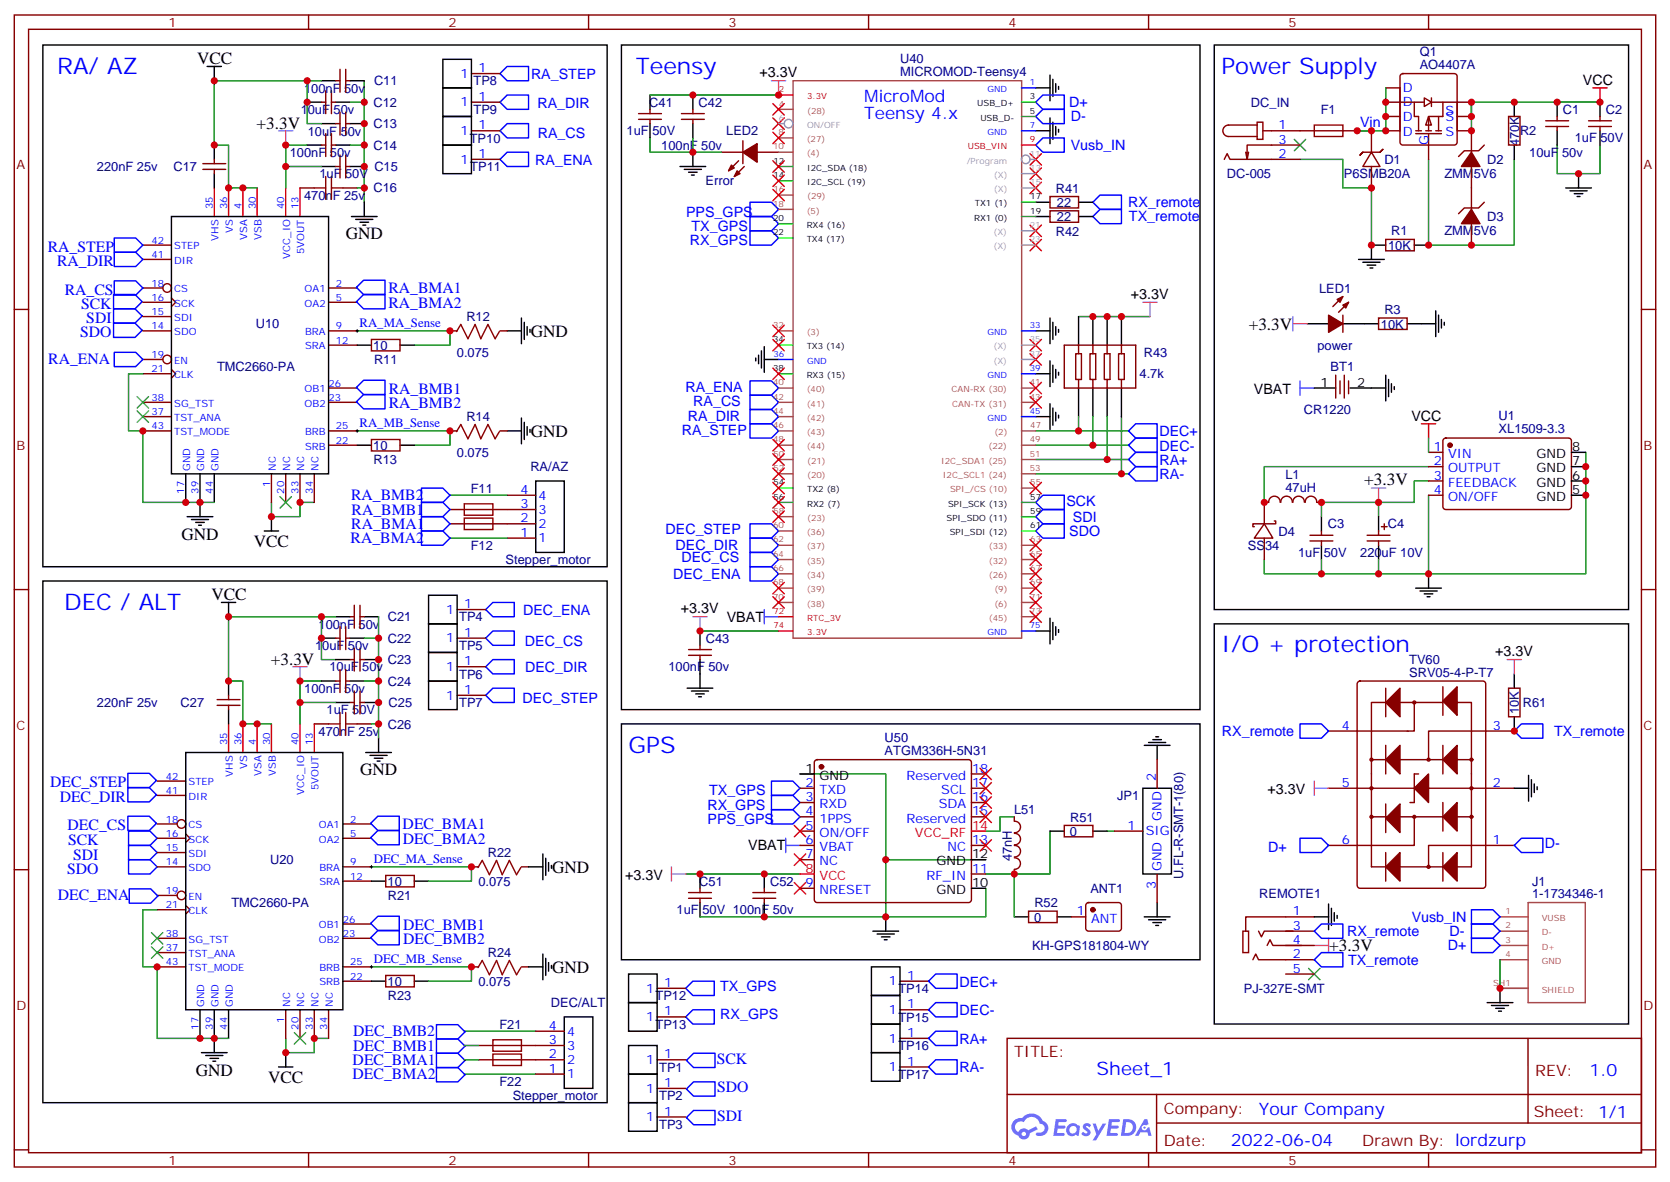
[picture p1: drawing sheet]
<svg xmlns="http://www.w3.org/2000/svg" width="412mm" height="292mm" viewBox="0 0 412 292" stroke-linecap="round" stroke-linejoin="round" font-family="sans-serif">
<defs><g id="words">
<g font-size="5.6" fill="#00f">
<text x="14.1" y="18.2">RA/ AZ</text>
<text x="157" y="18.2">Teensy</text>
<text x="301.6" y="18.2">Power Supply</text>
<text x="15.9" y="150.5">DEC / ALT</text>
<text x="301.6" y="161">I/O + protection</text>
<text x="155.2" y="185.7">GPS</text>
</g>
<text font-size="4.6" fill="#00f" x="270.8" y="265.3">Sheet_1</text>
<g font-size="4.2">
<text x="48.7" y="15.7">VCC</text>
<text x="63.4" y="31.9">+3.3V</text>
<text x="85.4" y="59.1">GND</text>
<text x="131.1" y="83.1">GND</text>
<text x="308.4" y="81.3">+3.3V</text>
<text x="131.1" y="107.8">GND</text>
<text x="336.9" y="119.8">+3.3V</text>
<text x="44.8" y="133.2">GND</text>
<text x="62.7" y="135">VCC</text>
<text x="52.2" y="148">VCC</text>
<text x="66.9" y="164.2">+3.3V</text>
<text x="88.9" y="191.4">GND</text>
<text x="136.3" y="215.4">GND</text>
<text x="328.3" y="234.8">+3.3V</text>
<text x="136.3" y="240">GND</text>
<text x="48.3" y="265.5">GND</text>
<text x="66.2" y="267.3">VCC</text>
</g>
<g font-size="4.2" fill="#00f">
<text x="213.4" y="25.2">MicroMod</text>
<text x="213.4" y="29.5">Teensy 4.x</text>
<text x="392.5" y="265.6">1.0</text>
<text x="310.9" y="275.1">Your Company</text>
<text x="304" y="282.9">2022-06-04</text>
</g>
<g font-size="3.9" fill="#00f">
<text x="11.8" y="62.2">RA_STEP</text>
<text x="14.1" y="65.7">RA_DIR</text>
<text x="16" y="72.8">RA_CS</text>
<text x="20" y="76.2">SCK</text>
<text x="95.9" y="72.4">RA_BMA1</text>
<text x="95.9" y="76">RA_BMA2</text>
<text x="19.8" y="83.2">SDO</text>
<text x="21.3" y="79.7">SDI</text>
<text x="11.9" y="89.9">RA_ENA</text>
<text x="96" y="97.1">RA_BMB1</text>
<text x="96" y="100.7">RA_BMB2</text>
<text x="86.7" y="123.5">RA_BMB2</text>
<text x="86.7" y="130.6">RA_BMA1</text>
<text x="86.8" y="127">RA_BMB1</text>
<text x="86.6" y="134.1">RA_BMA2</text>
<text x="12.4" y="194.4">DEC_STEP</text>
<text x="14.7" y="197.9">DEC_DIR</text>
<text x="16.7" y="204.9">DEC_CS</text>
<text x="16.8" y="208.6">SCK</text>
<text x="99.4" y="204.7">DEC_BMA1</text>
<text x="99.4" y="208.3">DEC_BMA2</text>
<text x="16.6" y="215.7">SDO</text>
<text x="18.1" y="212.1">SDI</text>
<text x="14.3" y="222.2">DEC_ENA</text>
<text x="99.5" y="233">DEC_BMB2</text>
<text x="99.5" y="229.4">DEC_BMB1</text>
<text x="87.2" y="255.8">DEC_BMB2</text>
<text x="87.1" y="262.8">DEC_BMA1</text>
<text x="87.2" y="259.3">DEC_BMB1</text>
<text x="177" y="262.6">SCK</text>
<text x="87.1" y="266.4">DEC_BMA2</text>
<text x="177.1" y="269.6">SDO</text>
<text x="177.1" y="276.7">SDI</text>
</g>
<g font-size="3.9" fill="#800">
<text x="250.5" y="260.9">TITLE:</text>
<text x="379.1" y="265.6">REV:</text>
<text x="287.4" y="275.1">Company:</text>
<text x="378.7" y="275.7">Sheet: 1/1</text>
<text x="287.4" y="282.8">Date:</text>
<text x="336.4" y="282.8">Drawn By: lordzurp</text>
</g>
<g font-size="3.5" fill="#00f">
<text x="131.1" y="19.6">RA_STEP</text>
<text x="132.7" y="26.6">RA_DIR</text>
<text x="264.1" y="26.4">D+</text>
<text x="264.4" y="30">D-</text>
<text x="132.8" y="34">RA_CS</text>
<text x="335.8" y="31.4">Vin</text>
<text x="132.2" y="40.8">RA_ENA</text>
<text x="264.4" y="37">Vusb_IN</text>
<text x="169.4" y="53.4">PPS_GPS</text>
<text x="278.6" y="51.1">RX_remote</text>
<text x="170.8" y="57">TX_GPS</text>
<text x="278.8" y="54.6">TX_remote</text>
<text x="170.4" y="60.6">RX_GPS</text>
<text x="169.3" y="96.9">RA_ENA</text>
<text x="171.2" y="100.1">RA_CS</text>
<text x="168.4" y="107.5">RA_STEP</text>
<text x="169.9" y="104">RA_DIR</text>
<text x="286.3" y="107.7">DEC+</text>
<text x="286.4" y="111.2">DEC-</text>
<text x="286.3" y="114.8">RA+</text>
<text x="286.4" y="118.3">RA-</text>
<text x="263.4" y="124.9">SCK</text>
<text x="164.4" y="131.7">DEC_STEP</text>
<text x="265" y="128.8">SDI</text>
<text x="166.8" y="135.8">DEC_DIR</text>
<text x="264" y="132.3">SDO</text>
<text x="166.2" y="142.8">DEC_ENA</text>
<text x="168.3" y="138.8">DEC_CS</text>
<text x="129.2" y="151.8">DEC_ENA</text>
<text x="129.6" y="159.4">DEC_CS</text>
<text x="129.7" y="165.9">DEC_DIR</text>
<text x="129.1" y="173.5">DEC_STEP</text>
<text x="301.8" y="181.7">RX_remote</text>
<text x="383.8" y="181.6">TX_remote</text>
<text x="175.1" y="196.3">TX_GPS</text>
<text x="174.7" y="203.4">PPS_GPS</text>
<text x="174.7" y="199.8">RX_GPS</text>
<text x="381.5" y="209.4">D-</text>
<text x="313.2" y="210.3">D+</text>
<text x="348.6" y="227.6">Vusb_IN</text>
<text x="332.7" y="231.1">RX_remote</text>
<text x="358" y="231.1">D-</text>
<text x="332.9" y="238.2">TX_remote</text>
<text x="357.5" y="234.6">D+</text>
<text x="177.9" y="244.5">TX_GPS</text>
<text x="236.9" y="243.5">DEC+</text>
<text x="177.9" y="251.5">RX_GPS</text>
<text x="237" y="250.6">DEC-</text>
<text x="236.9" y="257.7">RA+</text>
<text x="237" y="264.7">RA-</text>
</g>
<g font-size="3.5">
<text x="187.6" y="19">+3.3V</text>
<text x="390.9" y="21">VCC</text>
<text x="279.3" y="73.7">+3.3V</text>
<text x="309.6" y="97.2">VBAT</text>
<text x="348.5" y="103.9">VCC</text>
<text x="168.1" y="151.3">+3.3V</text>
<text x="179.5" y="153.5">VBAT</text>
<text x="369.2" y="161.8">+3.3V</text>
<text x="313" y="196.1">+3.3V</text>
<text x="184.8" y="209.9">VBAT</text>
<text x="154.4" y="217.2">+3.3V</text>
</g>
<g font-size="3.2" fill="#800">
<text x="41.6" y="6.7">1</text>
<text x="110.8" y="6.7">2</text>
<text x="179.9" y="6.7">3</text>
<text x="249.1" y="6.7">4</text>
<text x="318.2" y="6.7">5</text>
<text x="4.1" y="41.8">A</text>
<text x="405.9" y="41.8">A</text>
<text x="4.1" y="110.9">B</text>
<text x="405.9" y="110.9">B</text>
<text x="4.1" y="180.1">C</text>
<text x="405.9" y="180.1">C</text>
<text x="4.1" y="249.2">D</text>
<text x="405.9" y="249.2">D</text>
<text x="41.6" y="287.5">1</text>
<text x="110.8" y="287.5">2</text>
<text x="179.9" y="287.5">3</text>
<text x="249.1" y="287.5">4</text>
<text x="318.2" y="287.5">5</text>
</g>
<g font-size="3.2" fill="#00f">
<text x="118.2" y="17.8">1</text>
<text x="113.7" y="19.2">1</text>
<text x="346.4" y="22.8">D</text>
<text x="113.7" y="26.3">1</text>
<text x="118.2" y="24.9">1</text>
<text x="346.4" y="29.8">D</text>
<text x="346.4" y="26.3">D</text>
<text x="357" y="29.8">S</text>
<text x="357" y="28.4">S</text>
<text x="113.7" y="33.3">1</text>
<text x="118.2" y="31.9">1</text>
<text x="315.7" y="31.9">1</text>
<text x="315.7" y="35.5">3</text>
<text x="346.4" y="33.7">D</text>
<text x="352.8" y="35.8" transform="rotate(-90 352.8 35.8)">G</text>
<text x="357" y="33.7">S</text>
<text x="113.7" y="40.4">1</text>
<text x="118.2" y="39">1</text>
<text x="315.7" y="39">2</text>
<text x="88.8" y="80.8">RA_MA_Sense</text>
<text x="88.8" y="105.5">RA_MB_Sense</text>
<text x="354.1" y="111.3">1</text>
<text x="357.6" y="113.1">VIN</text>
<text x="354.1" y="114.8">2</text>
<text x="354.1" y="118.4">3</text>
<text x="357.6" y="116.6">OUTPUT</text>
<text x="128.5" y="125.4">3</text>
<text x="128.5" y="121.9">4</text>
<text x="133" y="123.3">4</text>
<text x="354.1" y="121.9">4</text>
<text x="357.6" y="120.1">FEEDBACK</text>
<text x="357.6" y="123.6">ON/OFF</text>
<text x="128.5" y="128.9">2</text>
<text x="133" y="130.4">2</text>
<text x="133" y="126.8">3</text>
<text x="128.5" y="132.5">1</text>
<text x="133" y="133.9">1</text>
<text x="110.2" y="151.5">1</text>
<text x="114.7" y="150.1">1</text>
<text x="110.2" y="158.6">1</text>
<text x="114.7" y="157.2">1</text>
<text x="110.2" y="165.6">1</text>
<text x="114.7" y="164.2">1</text>
<text x="110.2" y="172.7">1</text>
<text x="114.7" y="171.3">1</text>
<text x="331.4" y="180.1">4</text>
<text x="368.7" y="180.1">3</text>
<text x="240.1" y="190.7">18</text>
<text x="198.9" y="194.2">2</text>
<text x="198.9" y="197.7">3</text>
<text x="202.4" y="196">TXD</text>
<text x="223.9" y="192.4">Reserved</text>
<text x="232.4" y="196">SCL</text>
<text x="240.1" y="197.7">16</text>
<text x="240.1" y="194.2">17</text>
<text x="285.4" y="192.8" transform="rotate(-90 285.4 192.8)">2</text>
<text x="331.4" y="194.2">5</text>
<text x="368.7" y="194.2">2</text>
<text x="198.9" y="201.3">4</text>
<text x="202.4" y="199.5">RXD</text>
<text x="202.4" y="203">1PPS</text>
<text x="223.9" y="203">Reserved</text>
<text x="231.8" y="199.5">SDA</text>
<text x="240.1" y="201.3">15</text>
<text x="286.8" y="202.5" transform="rotate(-90 286.8 202.5)">GND</text>
<text x="198.9" y="204.8">5</text>
<text x="198.9" y="208.3">6</text>
<text x="202.4" y="206.6">ON/OFF</text>
<text x="240.1" y="208.3">13</text>
<text x="278.4" y="204.8">1</text>
<text x="282.9" y="206.2">SIG</text>
<text x="331.4" y="208.3">6</text>
<text x="368.7" y="208.3">1</text>
<text x="92.3" y="213.1">DEC_MA_Sense</text>
<text x="198.9" y="211.8">7</text>
<text x="202.4" y="210.1">VBAT</text>
<text x="202.4" y="213.6">NC</text>
<text x="234" y="210.1">NC</text>
<text x="240.1" y="215.4">11</text>
<text x="286.8" y="215" transform="rotate(-90 286.8 215)">GND</text>
<text x="198.9" y="218.9">9</text>
<text x="202.4" y="220.7">NRESET</text>
<text x="228.8" y="217.1">RF_IN</text>
<text x="285.4" y="219.5" transform="rotate(-90 285.4 219.5)">3</text>
<text x="265.9" y="226">1</text>
<text x="269.4" y="227.7">ANT</text>
<text x="319.3" y="226">1</text>
<text x="319.3" y="229.5">3</text>
<text x="319.3" y="233">4</text>
<text x="92.3" y="237.8">DEC_MB_Sense</text>
<text x="319.3" y="236.5">2</text>
<text x="159.6" y="245">1</text>
<text x="164" y="243.6">1</text>
<text x="219.5" y="243.2">1</text>
<text x="224" y="241.8">1</text>
<text x="319.3" y="240.1">5</text>
<text x="164" y="250.6">1</text>
<text x="219.5" y="250.3">1</text>
<text x="224" y="248.9">1</text>
<text x="135.6" y="257.7">3</text>
<text x="135.6" y="254.2">4</text>
<text x="140.1" y="255.6">4</text>
<text x="159.6" y="252.1">1</text>
<text x="219.5" y="257.4">1</text>
<text x="224" y="255.9">1</text>
<text x="135.6" y="261.2">2</text>
<text x="140.1" y="262.6">2</text>
<text x="140.1" y="259.1">3</text>
<text x="159.6" y="262.6">1</text>
<text x="164" y="261.2">1</text>
<text x="224" y="263">1</text>
<text x="135.6" y="264.8">1</text>
<text x="140.1" y="266.2">1</text>
<text x="159.6" y="269.7">1</text>
<text x="164" y="268.3">1</text>
<text x="219.5" y="264.4">1</text>
<text x="164" y="275.3">1</text>
<text x="159.6" y="276.8">1</text>
</g>
<g font-size="3.2" fill="#000080">
<text x="222.3" y="15.7">U40</text>
<text x="350.6" y="17.1">AO4407A</text>
<text x="350.6" y="13.9">Q1</text>
<text x="75.1" y="22.9">100nF 50v</text>
<text x="92.4" y="21">C11</text>
<text x="116.9" y="21.1">TP8</text>
<text x="222.3" y="18.9">MICROMOD-Teensy4</text>
<text x="74.2" y="28.2">10uF 50v</text>
<text x="92.2" y="26.3">C12</text>
<text x="116.9" y="28.1">TP9</text>
<text x="160.3" y="26.3">C41</text>
<text x="172.5" y="26.4">C42</text>
<text x="308.9" y="26.4">DC_IN</text>
<text x="326.2" y="28.1">F1</text>
<text x="386" y="28.1">C1</text>
<text x="396.5" y="28.1">C2</text>
<text x="76" y="33.5">10uF 50v</text>
<text x="92.2" y="31.7">C13</text>
<text x="116" y="35.2">TP10</text>
<text x="154.7" y="33.4">1uF 50V</text>
<text x="179.3" y="33.4">LED2</text>
<text x="375.4" y="33.4">R2</text>
<text x="388.9" y="35.2">1uF 50V</text>
<text x="71.6" y="38.7">100nF 50v</text>
<text x="92.2" y="36.9">C14</text>
<text x="163.3" y="37">100nF 50v</text>
<text x="341.9" y="40.5">D1</text>
<text x="367.2" y="40.5">D2</text>
<text x="375.1" y="36.1" transform="rotate(-90 375.1 36.1)">470K</text>
<text x="377.6" y="38.7">10uF 50v</text>
<text x="23.9" y="42.3">220nF 25v</text>
<text x="42.8" y="42.3">C17</text>
<text x="78.9" y="44">1uF 50V</text>
<text x="92.2" y="47.5">C16</text>
<text x="92.4" y="42.3">C15</text>
<text x="116.1" y="42.2">TP11</text>
<text x="174.3" y="45.7">Error</text>
<text x="260.7" y="47.5">R41</text>
<text x="303" y="44">DC-005</text>
<text x="331.9" y="44">P6SMB20A</text>
<text x="356.7" y="44">ZMM5V6</text>
<text x="75.1" y="49.3">470nF 25v</text>
<text x="261" y="51.1">22</text>
<text x="260.7" y="58.2">R42</text>
<text x="261" y="54.6">22</text>
<text x="343.6" y="58.1">R1</text>
<text x="356.7" y="58.1">ZMM5V6</text>
<text x="367.2" y="54.6">D3</text>
<text x="342.8" y="61.7">10K</text>
<text x="325.7" y="72.3">LED1</text>
<text x="341.9" y="77.6">R3</text>
<text x="63.2" y="81.1">U10</text>
<text x="115.2" y="79.3">R12</text>
<text x="341" y="81.1">10K</text>
<text x="92.2" y="86.3">10</text>
<text x="92.4" y="89.9">R11</text>
<text x="112.8" y="88.1">0.075</text>
<text x="282.5" y="88.1">R43</text>
<text x="325.3" y="86.4">power</text>
<text x="53.6" y="91.6">TMC2660-PA</text>
<text x="281.4" y="93.4">4.7k</text>
<text x="328.6" y="91.7">BT1</text>
<text x="115.2" y="104">R14</text>
<text x="322" y="102.2">CR1220</text>
<text x="370.1" y="106.9">XL1509-3.3</text>
<text x="370.1" y="103.7">U1</text>
<text x="92.2" y="111">10</text>
<text x="112.8" y="112.8">0.075</text>
<text x="92.2" y="114.6">R13</text>
<text x="131" y="116.3">RA/AZ</text>
<text x="317.4" y="118.3">L1</text>
<text x="116.3" y="121.6">F11</text>
<text x="317.4" y="121.4">47uH</text>
<text x="327.9" y="130.4">C3</text>
<text x="342.7" y="130.4">C4</text>
<text x="116.3" y="135.7">F12</text>
<text x="308.2" y="135.7">SS34</text>
<text x="315.7" y="132.2">D4</text>
<text x="320.6" y="137.5">1uF 50V</text>
<text x="335.9" y="137.5">220uF 10V</text>
<text x="124.9" y="139.3">Stepper_motor</text>
<text x="78.7" y="155.1">100nF 50v</text>
<text x="95.8" y="153.4">C21</text>
<text x="113.4" y="153.4">TP4</text>
<text x="77.8" y="160.4">10uF 50v</text>
<text x="95.8" y="158.7">C22</text>
<text x="113.4" y="160.4">TP5</text>
<text x="174.3" y="158.7">C43</text>
<text x="81.3" y="165.7">10uF 50v</text>
<text x="95.8" y="164">C23</text>
<text x="113.4" y="167.5">TP6</text>
<text x="165.1" y="165.7">100nF 50v</text>
<text x="348" y="167">SRV05-4-P-T7</text>
<text x="348" y="163.8">TV60</text>
<text x="75.1" y="171">100nF 50v</text>
<text x="95.8" y="169.2">C24</text>
<text x="24" y="174.6">220nF 25v</text>
<text x="44.6" y="174.6">C27</text>
<text x="80.6" y="176.3">1uF 50V</text>
<text x="95.8" y="179.8">C26</text>
<text x="96" y="174.6">C25</text>
<text x="113.4" y="174.5">TP7</text>
<text x="375.1" y="176.3" transform="rotate(-90 375.1 176.3)">10K</text>
<text x="376.1" y="174.6">R61</text>
<text x="78.7" y="181.6">470nF 25v</text>
<text x="218.5" y="183.1">U50</text>
<text x="218.5" y="186.3">ATGM336H-5N31</text>
<text x="275.9" y="197.5">JP1</text>
<text x="250.4" y="201">L51</text>
<text x="264.2" y="202.8">R51</text>
<text x="264.2" y="206.3">0</text>
<text x="66.7" y="213.3">U20</text>
<text x="120.5" y="211.6">R22</text>
<text x="249.9" y="212.6" transform="rotate(-90 249.9 212.6)">47nH</text>
<text x="95.7" y="218.6">10</text>
<text x="118.1" y="218.6">0.075</text>
<text x="172.7" y="218.6">C51</text>
<text x="190.2" y="218.7">C52</text>
<text x="269.3" y="220.4">ANT1</text>
<text x="292.2" y="217" transform="rotate(-90 292.2 217)">U.FL-R-SMT-1(80)</text>
<text x="310.9" y="221.6">REMOTE1</text>
<text x="378.3" y="221.7">1-1734346-1</text>
<text x="378.4" y="218.6">J1</text>
<text x="57.1" y="223.9">TMC2660-PA</text>
<text x="95.8" y="222.2">R21</text>
<text x="167.1" y="225.7">1uF 50V 100nF 50v</text>
<text x="255.4" y="227.5">0</text>
<text x="255.4" y="224">R52</text>
<text x="120.5" y="236.3">R24</text>
<text x="254.9" y="234.5">KH-GPS181804-WY</text>
<text x="95.7" y="243.3">10</text>
<text x="118.1" y="243.3">0.075</text>
<text x="221.8" y="245.1">TP14</text>
<text x="307.2" y="245.1">PJ-327E-SMT</text>
<text x="95.8" y="246.9">R23</text>
<text x="136" y="248.6">DEC/ALT</text>
<text x="161.9" y="246.8">TP12</text>
<text x="123.3" y="253.9">F21</text>
<text x="161.9" y="253.9">TP13</text>
<text x="221.8" y="252.1">TP15</text>
<text x="221.8" y="259.2">TP16</text>
<text x="123.3" y="268">F22</text>
<text x="162.8" y="264.5">TP1</text>
<text x="221.8" y="266.3">TP17</text>
<text x="126.6" y="271.5">Stepper_motor</text>
<text x="162.8" y="271.5">TP2</text>
<text x="162.8" y="278.6">TP3</text>
</g>
<g font-size="3.2">
<text x="326.1" y="95.4">1</text>
<text x="335.1" y="95.4">2</text>
<text x="379.5" y="113.1">GND</text>
<text x="388.2" y="111.3">8</text>
<text x="379.5" y="116.6">GND</text>
<text x="388.2" y="118.4">6</text>
<text x="388.2" y="114.8">7</text>
<text x="379.5" y="123.6">GND</text>
<text x="379.5" y="120.1">GND</text>
<text x="388.2" y="121.9">5</text>
<text x="198.9" y="190.7">1</text>
<text x="202.4" y="192.4">GND</text>
<text x="231.3" y="213.6">GND</text>
<text x="240.1" y="211.8">12</text>
<text x="231.3" y="220.7">GND</text>
<text x="240.1" y="218.9">10</text>
</g>
<g font-size="3.2" fill="#f00">
<text x="225.9" y="206.6">VCC_RF</text>
<text x="240.1" y="204.8">14</text>
<text x="198.9" y="215.4">8</text>
<text x="202.4" y="217.1">VCC</text>
</g>
<g font-size="2.5" fill="#00f">
<text x="52.6" y="51.7" transform="rotate(-90 52.6 51.7)">35</text>
<text x="56.1" y="51.7" transform="rotate(-90 56.1 51.7)">36</text>
<text x="59.6" y="51.7" transform="rotate(-90 59.6 51.7)">4</text>
<text x="63.1" y="51.7" transform="rotate(-90 63.1 51.7)">30</text>
<text x="70.2" y="51.7" transform="rotate(-90 70.2 51.7)">40</text>
<text x="73.7" y="51.7" transform="rotate(-90 73.7 51.7)">13</text>
<text x="54" y="59.4" transform="rotate(-90 54 59.4)">VHS</text>
<text x="57.5" y="57.5" transform="rotate(-90 57.5 57.5)">VS</text>
<text x="61" y="59.2" transform="rotate(-90 61 59.2)">VSA</text>
<text x="64.6" y="59.2" transform="rotate(-90 64.6 59.2)">VSB</text>
<text x="37.4" y="63.7">41</text>
<text x="37.4" y="60.1">42</text>
<text x="43" y="65.1">DIR</text>
<text x="43" y="61.6">STEP</text>
<text x="71.6" y="63.8" transform="rotate(-90 71.6 63.8)">VCC_IO</text>
<text x="75.1" y="62.7" transform="rotate(-90 75.1 62.7)">5VOUT</text>
<text x="37.4" y="70.7">18</text>
<text x="82.9" y="70.7">2</text>
<text x="37.4" y="77.8">15</text>
<text x="37.4" y="74.3">16</text>
<text x="43" y="75.7">SCK</text>
<text x="43" y="72.1">CS</text>
<text x="75.2" y="72.1">OA1</text>
<text x="75.2" y="75.7">OA2</text>
<text x="82.9" y="74.3">5</text>
<text x="37.4" y="81.3">14</text>
<text x="43" y="79.2">SDI</text>
<text x="43" y="82.7">SDO</text>
<text x="75.3" y="82.7">BRA</text>
<text x="82.9" y="81.3">9</text>
<text x="37.4" y="88.4">19</text>
<text x="43" y="89.8">EN</text>
<text x="75.3" y="86.3">SRA</text>
<text x="82.9" y="84.8">12</text>
<text x="37.4" y="91.9">21</text>
<text x="43" y="93.3">CLK</text>
<text x="81.1" y="95.4">26</text>
<text x="37.4" y="99">38</text>
<text x="43" y="100.4">SG_TST</text>
<text x="75.2" y="100.4">OB2</text>
<text x="75.2" y="96.8">OB1</text>
<text x="81.1" y="99">23</text>
<text x="37.4" y="102.5">37</text>
<text x="37.4" y="106">43</text>
<text x="43" y="103.9">TST_ANA</text>
<text x="43" y="107.4">TST_MODE</text>
<text x="75.3" y="107.4">BRB</text>
<text x="82.9" y="106">25</text>
<text x="75.3" y="110.9">SRB</text>
<text x="82.9" y="109.5">22</text>
<text x="46.9" y="116.2" transform="rotate(-90 46.9 116.2)">GND</text>
<text x="50.4" y="116.2" transform="rotate(-90 50.4 116.2)">GND</text>
<text x="54" y="116.2" transform="rotate(-90 54 116.2)">GND</text>
<text x="68.1" y="116.2" transform="rotate(-90 68.1 116.2)">NC</text>
<text x="71.6" y="116.2" transform="rotate(-90 71.6 116.2)">NC</text>
<text x="75.1" y="116.2" transform="rotate(-90 75.1 116.2)">NC</text>
<text x="78.7" y="116.2" transform="rotate(-90 78.7 116.2)">NC</text>
<text x="45.5" y="121.8" transform="rotate(-90 45.5 121.8)">17</text>
<text x="49" y="121.8" transform="rotate(-90 49 121.8)">39</text>
<text x="52.6" y="121.8" transform="rotate(-90 52.6 121.8)">44</text>
<text x="66.7" y="120.3" transform="rotate(-90 66.7 120.3)">1</text>
<text x="70.2" y="121.8" transform="rotate(-90 70.2 121.8)">20</text>
<text x="73.7" y="121.8" transform="rotate(-90 73.7 121.8)">33</text>
<text x="77.3" y="121.8" transform="rotate(-90 77.3 121.8)">34</text>
<text x="56.1" y="184" transform="rotate(-90 56.1 184)">35</text>
<text x="59.6" y="184" transform="rotate(-90 59.6 184)">36</text>
<text x="63.1" y="184" transform="rotate(-90 63.1 184)">4</text>
<text x="66.7" y="184" transform="rotate(-90 66.7 184)">30</text>
<text x="73.7" y="184" transform="rotate(-90 73.7 184)">40</text>
<text x="77.3" y="184" transform="rotate(-90 77.3 184)">13</text>
<text x="57.5" y="191.7" transform="rotate(-90 57.5 191.7)">VHS</text>
<text x="61" y="189.8" transform="rotate(-90 61 189.8)">VS</text>
<text x="64.6" y="191.5" transform="rotate(-90 64.6 191.5)">VSA</text>
<text x="68.1" y="191.5" transform="rotate(-90 68.1 191.5)">VSB</text>
<text x="41" y="196">41</text>
<text x="41" y="192.4">42</text>
<text x="46.6" y="197.4">DIR</text>
<text x="46.6" y="193.9">STEP</text>
<text x="75.1" y="196.1" transform="rotate(-90 75.1 196.1)">VCC_IO</text>
<text x="78.7" y="195" transform="rotate(-90 78.7 195)">5VOUT</text>
<text x="41" y="203">18</text>
<text x="86.4" y="203">2</text>
<text x="41" y="206.6">16</text>
<text x="46.6" y="208">SCK</text>
<text x="46.6" y="204.4">CS</text>
<text x="78.8" y="204.4">OA1</text>
<text x="78.8" y="208">OA2</text>
<text x="86.4" y="206.6">5</text>
<text x="41" y="210.1">15</text>
<text x="41" y="213.6">14</text>
<text x="46.6" y="211.5">SDI</text>
<text x="46.6" y="215">SDO</text>
<text x="78.9" y="215">BRA</text>
<text x="86.4" y="213.6">9</text>
<text x="41" y="220.7">19</text>
<text x="78.9" y="218.5">SRA</text>
<text x="86.4" y="217.1">12</text>
<text x="41" y="224.2">21</text>
<text x="46.6" y="222.1">EN</text>
<text x="46.6" y="225.6">CLK</text>
<text x="84.7" y="227.7">26</text>
<text x="41" y="231.2">38</text>
<text x="46.6" y="232.7">SG_TST</text>
<text x="78.8" y="232.7">OB2</text>
<text x="78.8" y="229.1">OB1</text>
<text x="84.7" y="231.2">23</text>
<text x="41" y="234.8">37</text>
<text x="41" y="238.3">43</text>
<text x="46.6" y="236.2">TST_ANA</text>
<text x="46.6" y="239.7">TST_MODE</text>
<text x="78.9" y="239.7">BRB</text>
<text x="86.4" y="238.3">25</text>
<text x="78.9" y="243.2">SRB</text>
<text x="86.4" y="241.8">22</text>
<text x="50.4" y="248.5" transform="rotate(-90 50.4 248.5)">GND</text>
<text x="54" y="248.5" transform="rotate(-90 54 248.5)">GND</text>
<text x="57.5" y="248.5" transform="rotate(-90 57.5 248.5)">GND</text>
<text x="71.6" y="248.5" transform="rotate(-90 71.6 248.5)">NC</text>
<text x="75.1" y="248.5" transform="rotate(-90 75.1 248.5)">NC</text>
<text x="78.7" y="248.5" transform="rotate(-90 78.7 248.5)">NC</text>
<text x="82.2" y="248.5" transform="rotate(-90 82.2 248.5)">NC</text>
<text x="49" y="254.1" transform="rotate(-90 49 254.1)">17</text>
<text x="52.6" y="254.1" transform="rotate(-90 52.6 254.1)">39</text>
<text x="56.1" y="254.1" transform="rotate(-90 56.1 254.1)">44</text>
<text x="70.2" y="252.6" transform="rotate(-90 70.2 252.6)">1</text>
<text x="73.7" y="254.1" transform="rotate(-90 73.7 254.1)">20</text>
<text x="77.3" y="254.1" transform="rotate(-90 77.3 254.1)">33</text>
<text x="80.8" y="254.1" transform="rotate(-90 80.8 254.1)">34</text>
</g>
<g font-size="2.1" fill="#f00">
<text x="192.4" y="22.8">2</text>
<text x="199.3" y="24.5">3.3V</text>
<text x="254.3" y="35.1">9</text>
<text x="239" y="36.8">USB_VIN</text>
<text x="191" y="155.1">74</text>
<text x="191" y="151.5">72</text>
<text x="199.3" y="153.3">RTC_3V</text>
<text x="199.3" y="156.8">3.3V</text>
</g>
<g font-size="2.1" fill="#00f">
<text x="243.9" y="22.7">GND</text>
<text x="254.3" y="21">1</text>
<text x="243.9" y="33.3">GND</text>
<text x="254.3" y="31.6">7</text>
<text x="243.9" y="82.7">GND</text>
<text x="254.3" y="81">33</text>
<text x="191" y="88">36</text>
<text x="199.3" y="89.8">GND</text>
<text x="243.9" y="93.3">GND</text>
<text x="254.3" y="91.6">39</text>
<text x="243.9" y="103.9">GND</text>
<text x="254.3" y="102.1">45</text>
<text x="254.3" y="155.1">75</text>
<text x="243.9" y="156.8">GND</text>
</g>
<g font-size="2.1" fill="#999">
<text x="192.4" y="29.8">6</text>
<text x="199.3" y="31.6">ON/OFF</text>
<text x="238.7" y="40.4">/Program</text>
<text x="254.3" y="38.6">11</text>
<text x="245.4" y="47.4">(X)</text>
<text x="245.4" y="43.9">(X)</text>
<text x="254.4" y="45.7">15</text>
<text x="254.4" y="42.2">13</text>
<text x="245.3" y="58">(X)</text>
<text x="254.3" y="56.3">21</text>
<text x="254.3" y="59.8">23</text>
<text x="245.3" y="61.5">(X)</text>
<text x="245.3" y="86.2">(X)</text>
<text x="245.3" y="89.8">(X)</text>
<text x="254.3" y="84.5">35</text>
<text x="254.3" y="88">37</text>
</g>
<g font-size="2.1" fill="#a54b4b">
<text x="192.4" y="26.3">4</text>
<text x="199.3" y="28">(28)</text>
<text x="192.3" y="33.3">8</text>
<text x="199.2" y="35.1">(27)</text>
<text x="190.9" y="36.9">10</text>
<text x="199.2" y="38.6">(4)</text>
<text x="191" y="47.5">16</text>
<text x="190.9" y="51">18</text>
<text x="199.2" y="52.7">(5)</text>
<text x="199.3" y="49.2">(29)</text>
<text x="190.9" y="81">32</text>
<text x="199.2" y="82.7">(3)</text>
<text x="190.9" y="95.1">40</text>
<text x="254.3" y="95.1">41</text>
<text x="190.9" y="98.6">42</text>
<text x="199.2" y="96.8">(40)</text>
<text x="199.2" y="100.3">(41)</text>
<text x="235" y="96.8">CAN-RX (30)</text>
<text x="235.1" y="100.3">CAN-TX (31)</text>
<text x="254.3" y="98.6">43</text>
<text x="190.9" y="102.1">44</text>
<text x="190.9" y="105.7">46</text>
<text x="199.2" y="103.9">(42)</text>
<text x="199.2" y="107.4">(43)</text>
<text x="245.6" y="107.4">(2)</text>
<text x="254.4" y="105.7">47</text>
<text x="190.9" y="109.2">48</text>
<text x="191" y="112.7">50</text>
<text x="199.2" y="110.9">(44)</text>
<text x="244.1" y="110.9">(22)</text>
<text x="254.3" y="109.2">49</text>
<text x="254.3" y="112.7">51</text>
<text x="191" y="116.3">52</text>
<text x="199.3" y="118">(20)</text>
<text x="199.3" y="114.5">(21)</text>
<text x="232.4" y="114.5">I2C_SDA1 (25)</text>
<text x="232.9" y="118">I2C_SCL1 (24)</text>
<text x="254.3" y="116.3">53</text>
<text x="254.4" y="119.8">55</text>
<text x="234.6" y="121.5">SPI_/CS (10)</text>
<text x="190.9" y="130.4">60</text>
<text x="191" y="126.8">58</text>
<text x="199.3" y="128.6">(23)</text>
<text x="190.9" y="133.9">62</text>
<text x="190.9" y="137.4">64</text>
<text x="199.2" y="132.1">(36)</text>
<text x="199.2" y="135.6">(37)</text>
<text x="244.2" y="135.6">(33)</text>
<text x="254.4" y="137.4">65</text>
<text x="254.4" y="133.9">63</text>
<text x="190.9" y="140.9">66</text>
<text x="199.2" y="142.7">(34)</text>
<text x="199.2" y="139.2">(35)</text>
<text x="244.2" y="142.7">(26)</text>
<text x="244.2" y="139.2">(32)</text>
<text x="254.4" y="140.9">67</text>
<text x="190.9" y="144.5">68</text>
<text x="190.9" y="148">70</text>
<text x="199.2" y="146.2">(39)</text>
<text x="199.2" y="149.7">(38)</text>
<text x="245.6" y="149.7">(6)</text>
<text x="245.6" y="146.2">(9)</text>
<text x="254.4" y="148">71</text>
<text x="254.4" y="144.5">69</text>
<text x="244.2" y="153.3">(45)</text>
<text x="254.4" y="151.5">73</text>
<text x="371.7" y="225.6">1</text>
<text x="380.7" y="227.3">VUSB</text>
<text x="371.7" y="229.1">2</text>
<text x="371.7" y="232.7">3</text>
<text x="380.7" y="230.9">D-</text>
<text x="371.7" y="236.2">4</text>
<text x="380.7" y="234.4">D+</text>
<text x="380.7" y="237.9">GND</text>
<text x="368.7" y="243.3">SH1</text>
<text x="380.7" y="245">SHIELD</text>
</g>
<g font-size="2.1">
<text x="241.3" y="26.3">USB_D+</text>
<text x="242.1" y="29.8">USB_D-</text>
<text x="254.3" y="24.5">3</text>
<text x="254.3" y="28.1">5</text>
<text x="191" y="40.4">12</text>
<text x="191" y="43.9">14</text>
<text x="199.3" y="45.7">I2C_SCL (19)</text>
<text x="199.3" y="42.1">I2C_SDA (18)</text>
<text x="240.7" y="51">TX1 (1)</text>
<text x="254.4" y="52.8">19</text>
<text x="254.4" y="49.2">17</text>
<text x="190.9" y="54.5">20</text>
<text x="190.9" y="58">22</text>
<text x="199.2" y="56.3">RX4 (16)</text>
<text x="199.2" y="59.8">TX4 (17)</text>
<text x="240.5" y="54.5">RX1 (0)</text>
<text x="190.9" y="84.5">34</text>
<text x="199.2" y="86.2">TX3 (14)</text>
<text x="190.9" y="91.6">38</text>
<text x="199.2" y="93.3">RX3 (15)</text>
<text x="191" y="119.8">54</text>
<text x="191" y="123.3">56</text>
<text x="199.3" y="125">RX2 (7)</text>
<text x="199.3" y="121.5">TX2 (8)</text>
<text x="234.1" y="125">SPI_SCK (13)</text>
<text x="254.4" y="123.3">57</text>
<text x="233.8" y="128.6">SPI_SDO (11)</text>
<text x="254.4" y="126.8">59</text>
<text x="254.4" y="130.4">61</text>
<text x="234.5" y="132.1">SPI_SDI (12)</text>
</g>
</g></defs>
<g fill="none" stroke="#870000" stroke-width=".35">
<path d="M3.5 3.7h405.4v284.3h-405.4zM7.1 7.2h398.2v277.3h-398.2zM76.2 3.7v3.5M145.3 3.7v3.5M214.5 3.7v3.5M283.6 3.7v3.5M352.8 3.7v3.5M3.5 76.4h3.6M405.3 76.4h3.6M3.5 145.5h3.6M405.3 145.5h3.6M3.5 214.7h3.6"/>
<path d="M405.3 214.7h3.6M248.7 256.3h156.6v28.2h-156.6zM377.3 256.3v20.9M248.7 270.1h156.5M285.6 277.2h119.6M285.6 270.1v14.2M3.5 283.8h3.6M76.2 284.5v3.5M145.3 284.5v3.5M214.5 284.5v3.5M283.6 284.5v3.5M352.8 284.5v3.5"/>
<path d="M405.3 283.8h3.6"/>
</g>
<g fill="#5487ff">
<path d="M267.7 277.5a1.22 1.22 0 0 1 1.7 .2l-.4 .6a.47 .47 0 0 0-.3-.4 .47 .47 0 0 0-.5 .2v.1a1.3 1.3 0 0 1 1 1.7 1.39 1.39 0 0 1-2.2 0l.5-.6 .7 .5a.29 .29 0 0 0 .3-.3 .29 .29 0 0 0-.2-.3 1.04 1.04 0 0 1-.6-1.7z"/>
<path d="M260.7 276.2h2.4a.37 .37 0 0 1 .3 .4 .37 .37 0 0 1-.3 .4h-1.7l-.1 .8h1.5l.3 .4-.3 .4h-1.6l-.2 1.1 1.6-.1a.36 .36 0 0 1 .3 .4 .36 .36 0 0 1-.3 .4h-2.5z"/>
<path d="M273.8 276.2h2.4a.37 .37 0 0 1 .4 .4 .37 .37 0 0 1-.4 .4h-1.6l-.2 .8h1.6l.3 .4-.4 .4-1.6-.1-.1 1.1h1.5a.36 .36 0 0 1 .4 .4 .36 .36 0 0 1-.4 .4h-2.4z"/>
<path d="M282.6 276.2h.7l.3 1.3-.6 .3a.69 .69 0 0 0-1 .3 .69 .69 0 0 0 .4 .9 .69 .69 0 0 0 .9-.6l.5-.2 .6 2.2h-.8l-.2-.9h-1.8l-.5 .9h-.8z"/>
<path d="M269.8 277.3h.8l.6 1.8 1.1-1.8h.9l-2.6 4.2h-.8l.9-1.5z"/>
<path d="M277.4 276.2l-.6 4.2h1.3a2.11 2.11 0 0 0 2.5-2.1 2.11 2.11 0 0 0-2.5-2.1zM278.1 277a1.39 1.39 0 0 1 1.7 1.4 1.39 1.39 0 0 1-1.8 1.2h-.3z"/>
<path d="M263.7 277.8a1.47 1.47 0 0 0-.1 2.1 1.47 1.47 0 0 0 2.1 .1l.7 .4 .3-2.3-.2-.3h-.4a1.49 1.49 0 0 0-2.4 0zM264.4 278.2a.92 .92 0 0 1 1.5 .5 .92 .92 0 0 1-1.3 1.1 .9 .9 0 0 1-.2-1.6z"/>
<path d="M250.4 276.6a2.18 2.18 0 0 0 1.1 3.7 1.44 1.44 0 0 0 1.6 .9 1.44 1.44 0 0 0 1.2-1.4l2-1.1-.5-.7-1.9 1a1.47 1.47 0 0 0-2.4 .4 1.39 1.39 0 0 1-.7-1.9 1.39 1.39 0 0 1 2-.5 2.12 2.12 0 0 1 2.2-1.3 2.12 2.12 0 0 1 1.9 1.7 1.07 1.07 0 0 1 1.1 1 1.07 1.07 0 0 1-1 1.1h-.7a.43 .43 0 0 0-.5 .4 .43 .43 0 0 0 .4 .5 1.98 1.98 0 0 0 2.5-1.2 1.98 1.98 0 0 0-1.2-2.6 2.98 2.98 0 0 0-5.1-.6l-1.1 .1zM252.3 279.9a.55 .55 0 0 1 1.1 0 .55 .55 0 0 1-1.1 0z"/>
<circle cx="282.6" cy="278.3" r=".26"/>
</g>
<path d="M28 72.7h5.3l1.8 1.8-1.8 1.7h-5.3zM28 76.2h5.3l1.8 1.8-1.8 1.8h-5.3zM28 79.8h5.3l1.8 1.7-1.8 1.8h-5.3zM31.7 212.2h5.3l1.8 1.8-1.8 1.7h-5.3zM31.7 208.7h5.3l1.8 1.7-1.8 1.8h-5.3zM31.7 205.1h5.3l1.8 1.8-1.8 1.8h-5.3z" fill="none" stroke="#00f" stroke-width=".35"/>
<g fill="none" stroke="#008700" stroke-width=".35">
<path d="M90 19.9v30M352.8 39.3v21.2M363.4 25.2v7.1M373.9 25.2h-10.5v3.6M395.1 35.8v7.1h-5.3M35.3 92.3h-3.6v14.1h3.6v17.6h17.6M88.2 81.7h22.9v3.5h-8.8M88.2 106.4h22.9v3.5h-8.8M352.8 115.2h-40.6v8.8M352.8 118.7h-3.6v5.3h-8.8v3.5M391.6 111.7v29.9h-38.8v-19.4M67 124v3.5h7.1v-3.5h3.5"/>
<path d="M111.1 122.2h14.1M111.1 132.8h14.1M312.2 138.1v3.5h40.6M340.4 124h-14.1v3.5M93.5 152.2v26.5M82.9 162.8h-3.5v-10.6h-23v15.9h3.6v10.6M91.7 214h24.7v3.5h-10.6M38.8 224.5h-3.5v14.2h3.5v17.6h17.6M91.7 238.7h24.7v3.5h-10.6M70.6 256.3v3.5h7v-3.5h3.5M114.7 254.5h17.6M114.7 265.1h17.6"/>
</g>
<g fill="none" stroke="#000" stroke-width=".35">
<path d="M51.2 16.4h3.5M52.9 16.4v3.5M79.4 19.9h3.5M86.4 19.9h3.6M299.9 11.1h102.3v139.4h-102.3zM52.9 35.8v3.5M75.8 25.2h3.6M79.4 30.5h3.5M82.9 25.2h3.5M86.4 30.5h3.6M42.3 53.4h38.8v63.5h-38.8zM52.9 42.9v3.5"/>
<path d="M86.8 53.4h6.3M87.8 54.2h4.3M88.9 54.9h2.1M89.6 55.6h.7M90 49.9v3.5M128.8 78.5v6.3M129.5 79.6v4.2M322.8 79.9h5.3M331.6 79.9h8.8M347.5 79.9h7M354.5 76.7v6.4M355.2 77.8v4.2"/>
<path d="M356 78.8v2.2M356.7 79.6v.7M88.2 85.2h3.5M98.8 85.2h3.5M125.2 81.7h3.6M130.2 80.6v2.1M130.9 81.3v.7M45.9 116.9v7.1M49.4 116.9v10.6M52.9 116.9v7.1M88.2 109.9h3.5M98.8 109.9h3.5"/>
<path d="M125.2 106.4h3.6M128.8 103.2v6.3M129.5 104.2v4.3M130.2 105.3v2.1M130.9 106v.7M132.3 118.7h7v17.6h-7zM46.2 127.5h6.4M47.3 128.2h4.2M48.3 128.9h2.1M49 129.6h.7M65.3 131.1h3.5M67 127.5v3.6"/>
<path d="M326.3 127.5v3.6M326.3 134.6v3.5M54.7 148.7h3.5M56.4 148.7v3.5M79.4 157.5h3.5M82.9 152.2h3.5M86.4 157.5h3.6M90 152.2h3.5M349.6 145.2h6.4M350.7 145.9h4.2M351.7 146.6h2.1M352.4 147.3h.7"/>
<path d="M352.8 141.6v3.6M56.4 168.1v3.5M56.4 175.2v3.5M82.9 162.8h3.5M90 162.8h3.5M45.9 185.7h38.8v63.5h-38.8zM90.3 185.7h6.4M91.4 186.4h4.2M92.4 187.1h2.1M93.1 187.9h.7M93.5 182.2v3.5M91.7 217.5h3.5"/>
<path d="M102.3 217.5h3.5M130.5 214h3.6M134.1 210.8v6.3M134.8 211.8v4.3M135.5 212.9v2.1M136.2 213.6v.7M130.5 238.7h3.6M134.1 235.5v6.3M134.8 236.5v4.3M135.5 237.6v2.1M136.2 238.3v.7M49.4 249.2v7.1"/>
<path d="M49.7 259.8h6.4M52.9 249.2v10.6M56.4 249.2v7.1M70.6 259.8v3.5M91.7 242.2h3.5M102.3 242.2h3.5M139.3 251h7.1v17.6h-7.1zM50.8 260.5h4.2M51.9 261.2h2.1M52.6 261.9h.7M68.8 263.3h3.5"/>
</g>
<g fill="none" stroke="#870000" stroke-width=".35">
<path d="M82.9 19.9h1.1M84 17.1v5.7M85.4 17.1v5.7M85.4 19.9h1M346 18.4l.4-.2h12.7a.71 .71 0 0 1 .7 .7v16.2a.76 .76 0 0 1-.7 .7h-12.7a.76 .76 0 0 1-.7-.7v-16.2zM52.9 39.3v1.1M79.4 25.2h1M80.4 22.4v5.6M81.8 22.4v5.6M81.8 25.2h1.1M82.9 30.5h1.1M84 27.7v5.6"/>
<path d="M85.4 27.7v5.6M85.4 30.5h1M336.5 37.6l-.7 .7 .7-.7M336.5 37.6h4.3M338.7 37.6l2.1 3.5h-4.3zM338.7 32.3v5.3M340.8 37.6l.7-.7-.7 .7M342.2 25.2h7M342.2 28.8h3.5M342.2 21.7h3.5v10.6h-3.5M352.8 33v6.3M356.3 25.2h7.1"/>
<path d="M359.8 25.2v7.1h3.6v5.3M359.8 28.8h3.6M366.5 35.8l-1.4 1.4h-3.5l-1.4 1.4M50.1 41.8h5.6M50.1 40.4h5.6M52.9 41.8v1.1M74.1 46.4h3.5M84.7 46.4h3.5M338.7 41.1v5.3M363.4 41.1v10.6M363.4 55.2v5.3M366.5 49.9l-1.4 1.4h-3.5l-1.4 1.4"/>
<path d="M35.3 64h7M35.3 60.5h7M35.3 78.1h7M35.3 74.6h7M35.3 71.1h4.9M42.3 73.6l1.1 1-1.1 1.1M81.1 74.6h7.1M81.1 71.1h7.1M331.6 73.2l-2.5 2.5M331.6 77.8v4.2M333 74.6l-2.4 2.5M340.4 78.5h7.1v2.8h-7.1z"/>
<path d="M35.3 81.7h7M35.3 88.7h4.9M35.3 92.3h7M35.3 99.3h7M42.3 91.2l1.1 1.1-1.1 1M81.1 81.7h7.1M81.1 99.3h7.1M81.1 85.2h7.1M81.1 95.8h7.1M91.7 83.8h7.1v2.8h-7.1zM111.1 81.7h1.8M123.5 81.7h1.7"/>
<path d="M35.3 102.8h7M35.3 106.4h7M67 116.9v7.1M70.6 116.9v7.1M74.1 116.9v7.1M77.6 116.9v7.1M81.1 106.4h7.1M81.1 109.9h7.1M91.7 108.5h7.1v2.8h-7.1zM111.1 106.4h1.8M123.5 106.4h1.7M111.1 129.3h21.2"/>
<path d="M111.1 125.8h21.2M125.2 132.8h7.1M125.2 122.2h7.1M312.2 129.3l2.1 3.5h-4.6zM312.2 129.3h-2.8v.7h.3M312.2 124v5.3M312.2 132.8v5.3M314.7 128.6h.3v.7h-2.8M323.5 133.5h5.6M323.5 132.1h5.6M326.3 131.1v1M326.3 133.5v1.1"/>
<path d="M82.9 157.5h1.1M84 154.7v5.6M85.4 154.7v5.6M85.4 157.5h1M86.4 152.2h1.1M87.5 149.4v5.6M87.5 160v5.6M88.9 149.4v5.6M88.9 160v5.6M88.9 152.2h1.1M53.6 174.1h5.7M53.6 172.7h5.7"/>
<path d="M56.4 171.6v1.1M56.4 174.1v1.1M77.6 178.7h3.5M86.4 162.8h1.1M88.2 178.7h3.5M88.9 162.8h1.1M38.8 196.3h7.1M38.8 192.8h7.1M38.8 210.4h7.1M38.8 214h7.1M38.8 206.9h7.1M38.8 203.4h4.9"/>
<path d="M45.9 205.8l1 1.1-1 1.1M84.7 214h7M84.7 206.9h7M84.7 203.4h7M84.7 217.5h7M95.2 216.1h7.1v2.8h-7.1zM116.4 214h1.8M128.8 214h1.7M38.8 221h4.9M38.8 224.5h7.1M38.8 235.1h7.1M38.8 238.7h7.1"/>
<path d="M38.8 231.6h7.1M45.9 223.5l1 1-1 1.1M84.7 238.7h7M84.7 231.6h7M84.7 228.1h7M116.4 238.7h1.8M128.8 238.7h1.7M70.6 249.2v7.1M74.1 249.2v7.1M77.6 249.2v7.1M81.1 249.2v7.1M84.7 242.2h7"/>
<path d="M95.2 240.8h7.1v2.8h-7.1zM118.2 258.1h21.1M132.3 254.5h7M118.2 261.6h21.1M132.3 265.1h7"/>
<circle cx="41.3" cy="71.1" r="1.06"/>
<circle cx="41.3" cy="88.7" r="1.06"/>
<circle cx="44.8" cy="203.4" r="1.06"/>
<circle cx="44.8" cy="221" r="1.06"/>
</g>
<g fill="none" stroke="#f00" stroke-width=".35">
<path d="M52.9 46.4v7M56.4 46.4v7M60 46.4v7M63.5 46.4v7M70.6 46.4v7M74.1 46.4v7M351 104.6h3.5M352.8 104.6v3.5M56.4 178.7v7M60 178.7v7M63.5 178.7v7M67 178.7v7"/>
<path d="M74.1 178.7v7M77.6 178.7v7"/>
</g>
<g fill="none" stroke="#a10000" stroke-width=".35">
<path d="M77.6 46.4h2.8M80.4 43.6v5.6M81.8 46.4h2.9M81.8 43.6v5.6M112.7 81.8l1.1-1.7 1.8 3.5 1.7-3.5 1.4 3.5 1.8-3.5 1.8 3.5 1-1.8M112.7 106.5l1.1-1.7 1.8 3.5 1.7-3.5 1.4 3.5 1.8-3.5 1.8 3.5 1-1.8M114.7 127.9h7v2.8h-7zM114.7 124.4h7v2.8h-7zM81.1 178.7h2.9M84 175.9v5.6M85.4 178.7h2.8M85.4 175.9v5.6"/>
<path d="M118 214.1l1.1-1.7 1.8 3.5 1.7-3.5 1.4 3.5 1.8-3.5 1.8 3.5 1-1.8M118 238.8l1.1-1.7 1.8 3.5 1.7-3.5 1.4 3.5 1.8-3.5 1.8 3.5 1-1.8M121.7 256.6h7.1v2.9h-7.1zM121.7 260.2h7.1v2.8h-7.1z"/>
</g>
<path d="M33.9 97.9l2.8 2.8M36.7 97.9l-2.8 2.8M33.9 101.4l2.8 2.8M36.7 101.4l-2.8 2.8M69.1 122.6l2.9 2.8M72 122.6l-2.9 2.8M37.4 233.7l2.8 2.8M37.4 230.2l2.8 2.8M40.2 233.7l-2.8 2.8M40.2 230.2l-2.8 2.8M72.7 254.9l2.8 2.8M75.5 254.9l-2.8 2.8" fill="none" stroke="#3c3" stroke-width=".35"/>
<path d="M68.8 32.3h3.5M70.6 32.3v3.5M72.3 164.6h3.5M74.1 164.6v3.5" fill="none" stroke="#f0f" stroke-width=".35"/>
<g fill="#870000" stroke="#870000" stroke-width=".35">
<path d="M328.1 77.8l3.5 2.1-3.5 2.1z"/>
<path d="M331.6 75.3l1.4-.7-.7 1.4z"/>
<path d="M330.2 73.9l1.4-.7-.7 1.4z"/>
<path d="M363.4 51.7l2.1 3.5h-4.6z"/>
<path d="M363.4 37.6l2.1 3.5h-4.6z"/>
</g>
<g fill="#fff" stroke="#870000" stroke-width=".35">
<path d="M352.8 28.8l.7 2.1h-1.4z"/>
<path d="M351.7 24.2l1.8 1-1.8 1.1z"/>
</g>
<g fill="none" stroke="#870000" stroke-width=".35">
<path d="M302.3 39.3l.7-1.4 .7 1.4h17.3M308.3 37.6l-.3 1.7M310.4 30.2h1.5v4.2h-1.5zM310.4 30.9h-7a1.41 1.41 0 0 0-1.4 1.4 1.41 1.41 0 0 0 1.4 1.4h7M311.9 32.3h9.1M321 35.8h-13v3.5l-.4-1.7M349.6 33h6.4M349.6 32.3h1.4M351.7 25.2h-2.5v3.6h1.1v3.5M352.1 32.3h1.4M353.5 25.2h2.8v3.6h-3.5v3.5M353.5 24.2v2.1"/>
<path d="M354.5 32.3h1.5M355.2 28.8v3.5M372.5 28.8h2.9v7h-2.9zM381.7 31.2h5.6M381.7 29.8h5.6M384.5 28.8v1M384.5 31.2v1.1M392.3 31.2h5.6M392.3 29.8h5.6M395.1 28.8v1M395.1 31.2v1.1M342.2 59.1h7v2.8h-7z"/>
<path d="M352.8 111.7h3.5M352.8 115.2h3.5M352.8 118.7h3.5M356.5 108.3l.5-.2h30.3a.71 .71 0 0 1 .8 .7v16.3a.76 .76 0 0 1-.8 .7h-30.3a.76 .76 0 0 1-.7-.7v-16.3zM312.2 124h1.1M313.3 124a1.41 1.41 0 0 1 1.4-1.5 1.41 1.41 0 0 1 1.4 1.5M316.3 124a1.41 1.41 0 0 1 1.4-1.5 1.41 1.41 0 0 1 1.4 1.5M319.3 124a1.41 1.41 0 0 1 1.4-1.5 1.41 1.41 0 0 1 1.4 1.5M322.3 124a1.41 1.41 0 0 1 1.4-1.5 1.41 1.41 0 0 1 1.4 1.5M325.3 124h1M337.6 132.1h5.7M337.6 133.5h5.7"/>
<path d="M340.4 131.1v1M340.4 133.5v1.1M341.1 130h1.4M341.8 129.3v1.4M352.8 122.2h3.5M306.9 229.8h1.4v5.3h-1.4zM309.4 236.9l.7-1.4 .7 1.4h13.8M310.8 229.8l.7 1.4 .7-1.4h7.1M312.9 233.4l.7-1.4 .7 1.4h7.1M317.5 229.8h7.1M317.5 233.4h7.1M324.6 226.3h-17v3.5"/>
<path d="M317.5 240.4h7.1"/>
</g>
<path d="M321 39.3h10.6v7.1h7.1v14.1M342.2 21.7v10.6h-7.1M373.9 39.3v21.2h-21.1M373.9 25.2h21.2M384.5 35.8v7.1h5.3M352.8 108.1v3.6" fill="none" stroke="#008700" stroke-width=".35"/>
<path d="M319.6 34.4l2.8 2.8M322.4 34.4l-2.8 2.8M323.1 239l2.9 2.8M326 239l-2.9 2.8" fill="none" stroke="#3c3" stroke-width=".35"/>
<g fill="none" stroke="#000" stroke-width=".35">
<path d="M153.5 11.1h142.8v164.1h-142.8zM373.9 25.2v3.6M373.9 35.8v3.5M384.5 25.2v3.6M384.5 32.3v3.5M395.1 25.2v3.6M395.1 32.3v3.5M386.6 46.4h6.4M387.7 47.1h4.2M388.8 47.8h2.1M389.5 48.5h.7M389.8 42.9v3.5"/>
<path d="M335.5 64h6.3M336.5 64.7h4.3M337.6 65.4h2.1M338.3 66.1h.7M342.2 60.5h-3.5v3.5M349.2 60.5h3.6M338.7 95.8h3.5M342.2 92.6v6.4M342.9 93.7v4.2M343.6 94.7v2.1M344.3 95.4v.7M388.1 118.7h3.5"/>
<path d="M388.1 115.2h3.5M388.1 111.7h3.5M340.4 127.5v3.6M340.4 134.6v3.5M388.1 122.2h3.5M324.6 226.3h3.5M328.1 223.1v6.4M328.8 224.2v4.2M329.5 225.2v2.2M330.2 226v.7"/>
</g>
<path d="M334.8 32.3h.7M335.1 31.9v.7" fill="none" stroke="#000" stroke-width=".25"/>
<path d="M393.3 21.7h3.6M395.1 21.7v3.5" fill="none" stroke="#f00" stroke-width=".35"/>
<path d="M321 95.8h3.6M321 94v3.5" fill="none" stroke="#90f" stroke-width=".35"/>
<circle cx="358.1" cy="109.9" r=".53" fill="#870000" stroke="#870000" stroke-width=".35"/>
<path d="M319.3 79.9h3.5M319.3 78.1v3.6M338.7 120.5h3.5M340.4 120.5v3.5M324.6 233.4h3.5M328.1 231.6v3.5" fill="none" stroke="#f0f" stroke-width=".35"/>
<path d="M324.6 229.8l1.7-1.7h5.3v3.5h-5.3zM326.3 235.1h5.3v3.6h-5.3l-1.7-1.8z" fill="none" stroke="#00f" stroke-width=".35"/>
<path d="M335.4 168.3l.4-.2h30.4a.71 .71 0 0 1 .7 .7v49.7a.76 .76 0 0 1-.7 .8h-30.4a.76 .76 0 0 1-.7-.8v-49.7z" fill="#fff" stroke="#870000" stroke-width=".35"/>
<g fill="none" stroke="#870000" stroke-width=".35">
<path d="M328.1 194.6h7M328.1 180.4h7M338.7 191v23h24.7v-23M342.2 198.4v7.1M350.3 191h-1.1v7.1h-1M356.3 198.1v7M366.9 194.6h7M366.9 180.4h7M338.7 201.6h24.7M342.2 210.4v7.1M349.2 201.6v7.1h-21.1M356.3 210.4v7.1"/>
<path d="M373.9 208.7h-21.1v5.3"/>
</g>
<g fill="#870000" stroke="#870000" stroke-width=".35">
<path d="M356.3 214l3.5-3.6v7.1z"/>
<path d="M342.2 214l3.5-3.6v7.1z"/>
<path d="M349.2 194.6l3.6-3.6v7.1z"/>
<path d="M342.2 202l3.5-3.6v7.1z"/>
<path d="M359.8 198.1v7l-3.5-3.5z"/>
</g>
<circle cx="347.5" cy="180.4" r=".18" fill="#870000"/>
<path d="M338.7 194.6h10.5M352.8 194.6h14.1" fill="none" stroke="#870000" stroke-width=".35"/>
<g fill="#870000">
<circle cx="352.4" cy="214" r=".18"/>
<circle cx="348.9" cy="201.6" r=".18"/>
</g>
<g fill="#870000" stroke="#870000" stroke-width=".35">
<path d="M356.3 187.5l3.5-3.5v7z"/>
<path d="M342.2 187.5l3.5-3.5v7z"/>
<path d="M342.2 173.4l3.5-3.5v7z"/>
<path d="M356.3 173l3.5-3.5v7.1z"/>
<path d="M180.6 40.7l.7 .8-1.4 .7z"/>
<path d="M182 42.2l.7 .7-1.4 .7z"/>
<path d="M183.4 37.6l3.6-2.1v4.5z"/>
<circle cx="269.9" cy="224.5" r=".53"/>
<circle cx="202.8" cy="189.3" r=".53"/>
</g>
<g fill="none" stroke="#870000" stroke-width=".35">
<path d="M116.4 18.2h7.1M79.4 35.8h1M80.4 33v5.6M81.8 33v5.6M81.8 35.8h1.1M84 38.3v5.6M85.4 38.3v5.6M116.4 32.3h7.1M116.4 25.2h7.1M116.4 39.3h7.1M157.7 28h5.6M157.7 29.5h5.6"/>
<path d="M160.5 27v1M160.5 29.5v1M168.3 28h5.6M168.3 29.5h5.6M171.1 27v1M171.1 29.5v1M178.2 37.6h5.2M182.4 39.7l-2.5 2.5M183.4 34.7v5.7M187 37.6h5.3M321 32.3h14.1M82.9 41.1h1.1"/>
<path d="M85.4 41.1h1M183.8 41.1l-2.5 2.5M259.3 52h7v2.9h-7zM259.3 48.5h7v2.8h-7zM262.8 85.2h17.7v10.6h-17.7zM265.6 87.3h1.5v6.4h-1.5zM266.3 85.2v2.1M266.3 93.7v2.1M269.2 87.3h1.4v6.4h-1.4zM269.9 85.2v2.1M269.9 93.7v2.1M272.7 87.3h1.4v6.4h-1.4z"/>
<path d="M273.4 85.2v2.1M273.4 93.7v2.1M276.2 87.3h1.4v6.4h-1.4zM276.9 85.2v2.1M276.9 93.7v2.1M329.8 92.6v5.6M330.9 94v3.2M332 92.6v5.6M333 94v3.2M112.9 150.5h7M112.9 157.5h7M172.9 159.3v1"/>
<path d="M82.9 168.1h1.1M84 165.3v5.6M85.4 165.3v5.6M85.4 168.1h1M86.4 173.4h1.1M87.5 170.6v5.6M88.9 173.4h1.1M88.9 170.6v5.6M112.9 164.6h7M112.9 171.6h7M170 160.3h5.7M170 161.7h5.7"/>
<path d="M172.9 161.7v1.1M342.2 173.4h-3.5v14.1M342.2 169.9v7M345.7 173.4h10.6M349.2 173.4v7h-14.1M356.3 169.5v7.1M359.8 173.4h3.6v14.1M372.5 169.9h2.9v7h-2.9zM197.6 194.6h3.5M197.6 198.1h3.5M201.3 187.7l.5-.2h37.4a.71 .71 0 0 1 .7 .7v33.9a.76 .76 0 0 1-.7 .7h-37.4a.76 .76 0 0 1-.7-.7v-33.9zM239.9 194.6h3.5"/>
<path d="M239.9 198.1h3.5M239.9 191h3.5M285.8 187.5v7.1M335.1 194.6h3.6M342.2 187.5h-3.5v3.5M342.2 184v7M345.7 187.5h10.6M356.3 184v7M359.8 187.5h3.6v3.5M366.9 180.4h-14.1v7.1M172.9 219.3v1M188.7 219.3v1"/>
<path d="M197.6 205.1h3.5M197.6 201.6h3.5M197.6 208.7h3.5M197.6 212.2h3.5M197.6 219.3h3.5M239.9 201.6h3.5M239.9 208.7h3.5M239.9 215.7h3.5M250.5 201.6v1.1M250.5 214.7v1M250.5 202.7a1.41 1.41 0 0 1 1.5 1.4 1.41 1.41 0 0 1-1.5 1.4M250.5 205.7a1.41 1.41 0 0 1 1.5 1.4 1.41 1.41 0 0 1-1.5 1.4"/>
<path d="M250.5 208.7a1.41 1.41 0 0 1 1.5 1.4 1.41 1.41 0 0 1-1.5 1.4M250.5 211.7a1.41 1.41 0 0 1 1.5 1.4 1.41 1.41 0 0 1-1.5 1.4M262.8 203.7h7.1v2.9h-7.1zM275.2 205.1h7M285.8 215.7v7.1M170 220.3h5.7M170 221.7h5.7M172.9 221.7v1.1M185.9 220.3h5.7M185.9 221.7h5.7M188.7 221.7v1.1M254 224.9h7.1v2.8h-7.1z"/>
<path d="M264.6 226.3h3.5M268.3 223l.5-.2h7.4a.71 .71 0 0 1 .7 .7v5.6a.76 .76 0 0 1-.7 .7h-7.4a.76 .76 0 0 1-.7-.7v-5.6zM162.3 243.9h7M162.3 251h7M222.2 242.2h7.1M222.2 249.2h7.1M222.2 256.3h7.1M162.3 261.6h7M162.3 268.6h7M162.3 275.7h7M222.2 263.3h7.1"/>
<circle cx="349.3" cy="173.4" r=".35"/>
<circle cx="338.7" cy="187.5" r=".35"/>
<circle cx="338.7" cy="194.6" r=".35"/>
<circle cx="352.8" cy="187.5" r=".35"/>
<circle cx="363.4" cy="194.6" r=".35"/>
<circle cx="363.4" cy="187.5" r=".35"/>
<circle cx="338.7" cy="201.6" r=".35"/>
<circle cx="349.3" cy="201.6" r=".35"/>
<circle cx="352.8" cy="214" r=".35"/>
<circle cx="363.4" cy="201.6" r=".35"/>
</g>
<g fill="none" stroke="#000" stroke-width=".35">
<path d="M10.6 11.1h139.3v128.8h-139.3zM109.4 14.6h7v7.1h-7zM259.3 18.5v6.4M260 19.6v4.2M75.8 35.8h3.6M82.9 35.8h3.5M109.4 21.7h7v7.1h-7zM109.4 28.8h7v7h-7zM109.4 35.8h7v7.1h-7zM160.5 23.5v3.5M160.5 30.5v3.5M171.1 23.5v3.5"/>
<path d="M171.1 30.5v3.5M171.1 37.6v3.5M255.8 32.3h3.5M255.8 21.7h3.5M259.3 29.1v6.4M260 30.2v4.2M260.7 20.6v2.2M260.7 31.2v2.1M261.4 21.3v.7M261.4 31.9v.7M79.4 41.1h3.5M86.4 41.1h3.6"/>
<path d="M167.9 41.1h6.4M169 41.8h4.2M170 42.5h2.2M170.7 43.2h.7M255.8 53.4h3.5M255.8 49.9h3.5M266.3 53.4h3.6M266.3 49.9h3.6M259.3 78.5v6.3M260 79.6v4.2M266.3 78.1v7.1M269.9 78.1v7.1"/>
<path d="M273.4 78.1v7.1M276.9 78.1v7.1M186.6 88.4v.7M187.3 87.7v2.1M188 86.6v4.2M188.7 88.7h3.6M188.7 85.5v6.4M255.8 92.3h3.5M255.8 81.7h3.5M259.3 89.1v6.3M259.3 99.7v6.3M260 90.1v4.3"/>
<path d="M260.7 80.6v2.1M260.7 91.2v2.1M261.4 81.3v.7M261.4 91.9v.7M266.3 95.8v7M269.9 95.8v7M273.4 95.8v7M276.9 95.8v7M324.6 95.8h5.2M333.4 95.8h5.3M255.8 102.8h3.5M260 100.7v4.3"/>
<path d="M260.7 101.8v2.1M261.4 102.5v.7M10.6 143.4h139.3v128.8h-139.3zM105.8 146.9h7.1v7.1h-7.1zM105.8 154h7.1v7h-7.1zM172.9 155.8v3.5M255.8 155.8h3.5M259.3 152.6v6.3M260 153.6v4.3M260.7 154.7v2.1M261.4 155.4v.7M299.9 154h102.3v98.8h-102.3z"/>
<path d="M79.4 168.1h3.5M82.9 173.4h3.5M86.4 168.1h3.6M90 173.4h3.5M105.8 161h7.1v7.1h-7.1zM105.8 168.1h7.1v7.1h-7.1zM153.5 178.7h142.8v58.2h-142.8zM169.7 169.9h6.3M170.7 170.6h4.3M171.8 171.3h2.1M172.5 172h.7M172.9 162.8v7.1"/>
<path d="M373.9 166.3v3.6M373.9 176.9v3.5M197.6 191h3.5M282.2 194.6h7.1v21.1h-7.1zM282.6 184h6.3M283.6 183.3h4.3M284.7 182.6h2.1M285.4 181.9h.7M285.8 184v3.5M373.9 194.6h3.6M377.5 191.4v6.3M378.2 192.4v4.3"/>
<path d="M378.9 193.5v2.1M379.6 194.2v.7M172.9 215.7v3.6M188.7 215.7v3.6M239.9 219.3h3.5M239.9 212.2h3.5M259.3 205.1h3.5M269.9 205.1h3.5M172.9 222.8v3.5M188.7 222.8v3.5M215.2 238.7h7v7h-7zM215.5 229.8h6.4"/>
<path d="M216.6 230.5h4.2M217.7 231.2h2.1M218.4 232h.7M218.7 226.3v3.5M250.5 226.3h3.5M261.1 226.3h3.5M282.6 226.3h6.3M283.6 227h4.3M284.7 227.7h2.1M285.4 228.4h.7M285.8 222.8v3.5M155.2 258.1h7.1v7h-7.1z"/>
<path d="M155.2 240.4h7.1v7.1h-7.1zM155.2 247.5h7.1v7h-7.1zM215.2 245.7h7v7.1h-7zM215.2 252.8h7v7h-7zM215.2 259.8h7v7.1h-7zM367.2 247.5h6.4M368.3 248.2h4.2M369.4 248.9h2.1M370.1 249.6h.7M370.4 243.9v3.6M155.2 265.1h7.1v7.1h-7.1zM155.2 272.2h7.1v7h-7.1z"/>
</g>
<path d="M190.5 19.9h3.5M192.3 19.9v3.6M282.2 74.6h3.6M284 74.6v3.5M171.1 152.2h3.5M172.9 152.2v3.6M372.2 162.8h3.5M373.9 162.8v3.5M324.6 194.6h3.5M324.6 192.8v3.5M165.8 215.7h3.5M165.8 214v3.5" fill="none" stroke="#f0f" stroke-width=".35"/>
<g fill="none" stroke="#a64a4a" stroke-width=".35">
<path d="M195.8 19.9h56.5v137.6h-56.5zM192.3 37.6h3.5M192.3 34h3.5M192.3 27h3.5M192.3 48.2h3.5M192.3 51.7h3.5M192.3 81.7h3.5M192.3 95.8h3.5M192.3 99.3h3.5M252.2 95.8h3.6M252.2 99.3h3.6M192.3 106.4h3.5"/>
<path d="M192.3 109.9h3.5M192.3 116.9h3.5M192.3 113.4h3.5M192.3 102.8h3.5M252.2 106.4h3.6M252.2 109.9h3.6M252.2 116.9h3.6M252.2 113.4h3.6M192.3 131.1h3.5M192.3 134.6h3.5M192.3 138.1h3.5M192.3 127.5h3.5"/>
<path d="M252.2 134.6h3.6M252.2 138.1h3.6M252.2 120.5h3.6M192.3 141.6h3.5M192.3 145.2h3.5M192.3 148.7h3.5M252.2 141.6h3.6M252.2 145.2h3.6M252.2 148.7h3.6M252.2 152.2h3.6M370.4 226.3h7M370.4 229.8h7"/>
<path d="M370.4 233.4h7M370.4 236.9h7M377.4 222.8h14.1v24.7h-14.1zM370.4 243.9h7"/>
</g>
<g fill="none" stroke="#00f" stroke-width=".35">
<path d="M123.5 18.2l1.7-1.8h5.3v3.5h-5.3zM123.5 39.3l1.7-1.7h5.3v3.5h-5.3zM123.5 25.2l1.7-1.7h5.3v3.5h-5.3zM125.2 30.5h5.3v3.5h-5.3l-1.7-1.7zM252.2 21.7h3.6M252.2 32.3h3.6M255.8 28.8l1.7-1.8h5.3v3.5h-5.3zM255.8 25.2l1.7-1.7h5.3v3.5h-5.3zM255.8 35.8l1.7-1.8h5.3v3.6h-5.3zM28.2 58.7h5.3l1.8 1.8-1.8 1.8h-5.3zM185.2 53.4h5.3l1.8 1.8-1.8 1.8h-5.3zM185.2 57h5.3l1.8 1.7-1.8 1.8h-5.3z"/>
<path d="M185.2 49.9h5.3l1.8 1.8-1.8 1.7h-5.3zM269.9 53.4l1.7-1.7h5.3v3.5h-5.3zM271.6 48.2h5.3v3.5h-5.3l-1.7-1.8zM28.2 62.3h5.3l1.8 1.7-1.8 1.8h-5.3zM28.2 69.3h5.3l1.8 1.8-1.8 1.7h-5.3zM88 70.9l1.8-1.7h5.3v3.5h-5.3zM88 74.5l1.8-1.8h5.3v3.5h-5.3zM28.2 87h5.3l1.8 1.7-1.8 1.8h-5.3zM88 95.6l1.8-1.7h5.3v3.5h-5.3zM88 99.2l1.8-1.8h5.3v3.5h-5.3zM185.2 94h5.3l1.8 1.8-1.8 1.7h-5.3zM185.2 97.5h5.3l1.8 1.8-1.8 1.8h-5.3z"/>
<path d="M192.3 88.7h3.5M252.2 81.7h3.6M252.2 92.3h3.6M185.2 101.1h5.3l1.8 1.7-1.8 1.8h-5.3zM185.2 104.6h5.3l1.8 1.8-1.8 1.7h-5.3zM252.2 102.8h3.6M278.7 106.4l1.8-1.8h5.3v3.5h-5.3zM278.7 109.9l1.8-1.8h5.3v3.6h-5.3zM278.7 113.4l1.8-1.7h5.3v3.5h-5.3zM278.7 116.9l1.8-1.7h5.3v3.5h-5.3zM104.1 120.5h5.3l1.7 1.7-1.7 1.8h-5.3zM104.1 124h5.3l1.7 1.8-1.7 1.7h-5.3z"/>
<path d="M104.1 127.5h5.3l1.7 1.8-1.7 1.8h-5.3zM104.1 131.1h5.3l1.7 1.7-1.7 1.8h-5.3zM185.2 129.3h5.3l1.8 1.8-1.8 1.7h-5.3zM185.2 132.8h5.3l1.8 1.8-1.8 1.7h-5.3zM185.2 136.3h5.3l1.8 1.8-1.8 1.8h-5.3zM185.2 139.9h5.3l1.8 1.7-1.8 1.8h-5.3zM255.8 124l1.7-1.8h5.3v3.6h-5.3zM255.8 127.5l1.7-1.7h5.3v3.5h-5.3zM255.8 131.1l1.7-1.8h5.3v3.5h-5.3zM119.9 157.5l1.8-1.7h5.3v3.5h-5.3zM119.9 150.5l1.8-1.8h5.3v3.5h-5.3zM252.2 155.8h3.6"/>
<path d="M119.9 171.6l1.8-1.7h5.3v3.5h-5.3zM119.9 164.6l1.8-1.8h5.3v3.5h-5.3zM321 178.7h5.3l1.8 1.7-1.8 1.8h-5.3zM31.6 190.9h5.3l1.7 1.7-1.7 1.8h-5.3zM31.6 194.4h5.3l1.7 1.8-1.7 1.7h-5.3zM190.5 199.8h5.3l1.8 1.8-1.8 1.8h-5.3zM190.5 196.3h5.3l1.8 1.8-1.8 1.7h-5.3zM190.5 192.8h5.3l1.8 1.8-1.8 1.7h-5.3zM373.9 180.4l1.8-1.7h5.3v3.5h-5.3zM31.6 201.5h5.3l1.7 1.7-1.7 1.8h-5.3zM31.9 219.4h5.3l1.8 1.8-1.8 1.7h-5.3zM91.5 206.8l1.8-1.8h5.3v3.5h-5.3z"/>
<path d="M93.3 201.5h5.3v3.5h-5.3l-1.8-1.8zM321 206.9h5.3l1.8 1.8-1.8 1.7h-5.3zM373.9 208.7l1.8-1.8h5.3v3.5h-5.3zM91.5 231.4l1.8-1.7h5.3v3.5h-5.3zM91.5 227.9l1.8-1.7h5.3v3.5h-5.3zM363.4 228.1h5.3l1.7 1.7-1.7 1.8h-5.3zM363.4 231.6h5.3l1.7 1.8-1.7 1.7h-5.3zM363.4 224.5h5.3l1.7 1.8-1.7 1.8h-5.3zM107.8 252.9h5.3l1.7 1.8-1.7 1.7h-5.3zM107.8 256.4h5.3l1.7 1.8-1.7 1.8h-5.3zM107.8 260h5.3l1.7 1.7-1.7 1.8h-5.3zM169.3 243.9l1.8-1.7h5.3v3.5h-5.3z"/>
<path d="M169.3 251l1.8-1.8h5.3v3.6h-5.3zM229.3 242.2l1.8-1.8h5.3v3.5h-5.3zM229.3 249.2l1.8-1.7h5.3v3.5h-5.3zM231.1 254.5h5.3v3.6h-5.3l-1.8-1.8zM107.8 263.5h5.3l1.7 1.8-1.7 1.7h-5.3zM169.5 268.8l1.8-1.8h5.3v3.6h-5.3zM169.5 275.8l1.8-1.7h5.3v3.5h-5.3zM169.5 261.7l1.8-1.7h5.3v3.5h-5.3zM231.1 261.6h5.3v3.5h-5.3l-1.8-1.8z"/>
</g>
<g fill="none" stroke="#008700" stroke-width=".35">
<path d="M75.8 19.9h3.6M75.8 35.8h-5.2v10.6M79.4 30.5h-3.6v-10.6h-22.9v15.9h3.5v10.6h7.1M86.4 35.8h3.6M86.4 25.2h3.6M160.5 34v3.6h10.6M160.5 23.5h31.8M171.1 37.6h7.1M171.1 34v3.6M335.1 32.3h3.6M384.5 25.2h10.6M70.6 41.1h8.8"/>
<path d="M88.2 46.4h1.8M266.3 78.1h17.7M255.8 116.9h22.9M255.8 113.4h22.9M255.8 109.9h22.9M255.8 106.4h22.9M266.3 102.8v3.6M269.9 102.8v7.1M273.4 102.8v10.6M276.9 102.8v14.1M326.3 138.1v3.5M340.4 138.1v3.5"/>
<path d="M79.4 152.2h3.5M90 157.5h3.5M172.9 155.8h19.4M60 178.7h7M74.1 173.4h8.8M79.4 168.1h-5.3v10.6M90 168.1h3.5M91.7 178.7h1.8v3.5M197.6 191h21.1v35.3M169.3 215.7h28.3M218.7 212.2h24.7M243.4 219.3v7h-24.7"/>
<path d="M243.4 215.7h7.1v10.6M250.5 201.6h-3.6v3.5h-3.5M259.3 205.1v10.6h-8.8M273.4 205.1h1.8M172.9 226.3h45.8M370.4 236.9v7M114.7 258.1h3.5M114.7 261.6h3.5"/>
</g>
<path d="M188.7 152.2h3.6M188.7 150.5v3.5M194 208.7h3.6M194 206.9v3.5" fill="none" stroke="#90f" stroke-width=".35"/>
<g fill="none" stroke="#f00" stroke-width=".35">
<path d="M190.9 29.1l2.8 2.8M190.9 32.6l2.8 2.9M190.9 25.6l2.8 2.8M190.9 39.7l2.8 2.8M192.3 23.5h3.5M193.7 29.1l-2.8 2.8M193.7 32.6l-2.8 2.9M193.7 25.6l-2.8 2.8M193.7 39.7l-2.8 2.8M252.2 35.8h3.6M254.4 37.9l2.8 2.8M257.2 37.9l-2.8 2.8"/>
<path d="M190.9 43.2l2.8 2.8M190.9 46.7l2.8 2.9M193.7 43.2l-2.8 2.8M193.7 46.7l-2.8 2.9M254.4 41.5l2.8 2.8M254.4 45l2.8 2.8M254.4 55.6l2.8 2.8M254.4 59.1l2.8 2.8M257.2 41.5l-2.8 2.8M257.2 45l-2.8 2.8M257.2 55.6l-2.8 2.8M257.2 59.1l-2.8 2.8"/>
<path d="M190.9 83.8l2.8 2.8M190.9 90.8l2.8 2.9M190.9 80.3l2.8 2.8M193.7 83.8l-2.8 2.8M193.7 90.8l-2.8 2.9M193.7 80.3l-2.8 2.8M254.4 83.8l2.8 2.8M254.4 87.3l2.8 2.8M254.4 97.9l2.8 2.8M254.4 94.4l2.8 2.8M257.2 83.8l-2.8 2.8M257.2 87.3l-2.8 2.8"/>
<path d="M257.2 97.9l-2.8 2.8M257.2 94.4l-2.8 2.8M190.9 108.5l2.8 2.8M190.9 112l2.8 2.8M190.9 115.5l2.8 2.9M190.9 119.1l2.8 2.8M193.7 108.5l-2.8 2.8M193.7 119.1l-2.8 2.8M193.7 112l-2.8 2.8M193.7 115.5l-2.8 2.9M254.4 119.1l2.8 2.8M257.2 119.1l-2.8 2.8"/>
<path d="M190.9 126.1l2.8 2.8M190.9 122.6l2.8 2.8M193.7 122.6l-2.8 2.8M193.7 126.1l-2.8 2.8M254.4 136.7l2.8 2.8M254.4 133.2l2.8 2.8M257.2 136.7l-2.8 2.8M257.2 133.2l-2.8 2.8M190.9 143.8l2.8 2.8M190.9 147.3l2.8 2.8M192.3 155.8h3.5M192.3 152.2h3.5"/>
<path d="M193.7 143.8l-2.8 2.8M193.7 147.3l-2.8 2.8M254.4 150.8l2.8 2.8M254.4 147.3l2.8 2.8M254.4 143.8l2.8 2.8M254.4 140.2l2.8 2.9M257.2 150.8l-2.8 2.8M257.2 147.3l-2.8 2.8M257.2 143.8l-2.8 2.8M257.2 140.2l-2.8 2.9M242 189.6l2.8 2.8M242 193.1l2.8 2.9"/>
<path d="M242 196.7l2.8 2.8M244.8 189.6l-2.8 2.8M244.8 193.1l-2.8 2.9M244.8 196.7l-2.8 2.8M196.1 217.8l2.9 2.9M196.1 210.8l2.9 2.8M196.1 203.7l2.9 2.9M197.6 215.7h3.5M199 217.8l-2.9 2.9M199 210.8l-2.9 2.8M199 203.7l-2.9 2.9M239.9 205.1h3.5"/>
<path d="M242 200.2l2.8 2.8M242 207.3l2.8 2.8M244.8 200.2l-2.8 2.8M244.8 207.3l-2.8 2.8"/>
</g>
<path d="M87.8 81.7h.7M88.2 81.3v.7M87.8 106.4h.7M88.2 106v.7M91.4 214h.7M91.7 213.6v.7M91.4 238.7h.7M91.7 238.3v.7" fill="none" stroke="#000" stroke-width=".25"/>
<path d="M324.6 30.9h7v2.8h-7z" fill="none" stroke="#a10000" stroke-width=".35"/>
<g fill="none" stroke="#999" stroke-width=".35">
<path d="M192.3 30.5h1.4M254.4 39.3h1.4M252.2 57h3.6M252.2 46.4h3.6M252.2 42.9h3.6M252.2 60.5h3.6M252.2 85.2h3.6M252.2 88.7h3.6"/>
<circle cx="194.7" cy="30.5" r="1.06"/>
<circle cx="253.3" cy="39.3" r="1.06"/>
</g>
<g fill="none" stroke="#0f0" stroke-width=".35">
<path d="M252.2 25.2h3.6M252.2 28.8h3.6M192.3 44.6h3.5M192.3 41.1h3.5M192.3 55.2h3.5M192.3 58.7h3.5M252.2 53.4h3.6M252.2 49.9h3.6M192.3 92.3h3.5M192.3 85.2h3.5M192.3 124h3.5M192.3 120.5h3.5"/>
<path d="M252.2 124h3.6M252.2 127.5h3.6M252.2 131.1h3.6"/>
</g>
<g fill="#c00">
<circle cx="77.6" cy="256.3" r=".88"/>
<circle cx="70.6" cy="259.8" r=".88"/>
<circle cx="74.1" cy="124" r=".88"/>
<circle cx="67" cy="127.5" r=".88"/>
<circle cx="52.9" cy="256.3" r=".88"/>
<circle cx="49.4" cy="256.3" r=".88"/>
<circle cx="38.8" cy="238.7" r=".88"/>
<circle cx="35.3" cy="106.4" r=".88"/>
<circle cx="45.9" cy="124" r=".88"/>
<circle cx="49.4" cy="124" r=".88"/>
<circle cx="338.7" cy="32.3" r=".88"/>
<circle cx="338.7" cy="46.4" r=".88"/>
<circle cx="326.3" cy="124" r=".88"/>
<circle cx="312.2" cy="124" r=".88"/>
<circle cx="391.6" cy="122.2" r=".88"/>
<circle cx="391.6" cy="118.7" r=".88"/>
<circle cx="391.6" cy="115.2" r=".88"/>
<circle cx="352.8" cy="141.6" r=".88"/>
<circle cx="370.4" cy="243.9" r=".88"/>
<circle cx="373.9" cy="180.4" r=".88"/>
<circle cx="340.4" cy="141.6" r=".88"/>
<circle cx="326.3" cy="141.6" r=".88"/>
<circle cx="340.4" cy="124" r=".88"/>
<circle cx="172.9" cy="155.8" r=".88"/>
<circle cx="63.5" cy="178.7" r=".88"/>
<circle cx="60" cy="178.7" r=".88"/>
<circle cx="56.4" cy="168.1" r=".88"/>
<circle cx="60" cy="46.4" r=".88"/>
<circle cx="56.4" cy="46.4" r=".88"/>
<circle cx="52.9" cy="35.8" r=".88"/>
<circle cx="111.1" cy="81.7" r=".88"/>
<circle cx="111.1" cy="106.4" r=".88"/>
<circle cx="116.4" cy="214" r=".88"/>
<circle cx="116.4" cy="238.7" r=".88"/>
<circle cx="90" cy="30.5" r=".88"/>
<circle cx="90" cy="41.1" r=".88"/>
<circle cx="90" cy="46.4" r=".88"/>
<circle cx="90" cy="35.8" r=".88"/>
<circle cx="90" cy="25.2" r=".88"/>
<circle cx="70.6" cy="35.8" r=".88"/>
<circle cx="70.6" cy="41.1" r=".88"/>
<circle cx="75.8" cy="25.2" r=".88"/>
<circle cx="52.9" cy="19.9" r=".88"/>
<circle cx="75.8" cy="19.9" r=".88"/>
<circle cx="93.5" cy="178.7" r=".88"/>
<circle cx="93.5" cy="173.4" r=".88"/>
<circle cx="74.1" cy="173.4" r=".88"/>
<circle cx="93.5" cy="162.8" r=".88"/>
<circle cx="79.4" cy="157.5" r=".88"/>
<circle cx="56.4" cy="152.2" r=".88"/>
<circle cx="79.4" cy="152.2" r=".88"/>
<circle cx="93.5" cy="157.5" r=".88"/>
<circle cx="93.5" cy="168.1" r=".88"/>
<circle cx="74.1" cy="168.1" r=".88"/>
<circle cx="250.5" cy="215.7" r=".88"/>
<circle cx="188.7" cy="226.3" r=".88"/>
<circle cx="188.7" cy="215.7" r=".88"/>
<circle cx="172.9" cy="215.7" r=".88"/>
<circle cx="218.7" cy="212.2" r=".88"/>
<circle cx="218.7" cy="226.3" r=".88"/>
<circle cx="171.1" cy="23.5" r=".88"/>
<circle cx="171.1" cy="37.6" r=".88"/>
<circle cx="192.3" cy="23.5" r=".88"/>
<circle cx="266.3" cy="106.4" r=".88"/>
<circle cx="269.9" cy="109.9" r=".88"/>
<circle cx="273.4" cy="113.4" r=".88"/>
<circle cx="276.9" cy="116.9" r=".88"/>
<circle cx="335.1" cy="32.3" r=".88"/>
<circle cx="342.2" cy="32.3" r=".88"/>
<circle cx="363.4" cy="28.8" r=".88"/>
<circle cx="363.4" cy="25.2" r=".88"/>
<circle cx="342.2" cy="28.8" r=".88"/>
<circle cx="342.2" cy="25.2" r=".88"/>
<circle cx="363.4" cy="32.3" r=".88"/>
<circle cx="363.4" cy="60.5" r=".88"/>
<circle cx="338.7" cy="60.5" r=".88"/>
<circle cx="352.8" cy="60.5" r=".88"/>
<circle cx="373.9" cy="25.2" r=".88"/>
<circle cx="395.1" cy="25.2" r=".88"/>
<circle cx="389.8" cy="42.9" r=".88"/>
<circle cx="384.5" cy="25.2" r=".88"/>
<circle cx="276.9" cy="78.1" r=".88"/>
<circle cx="273.4" cy="78.1" r=".88"/>
<circle cx="269.9" cy="78.1" r=".88"/>
</g>
<use href="#words"/>
</svg>
